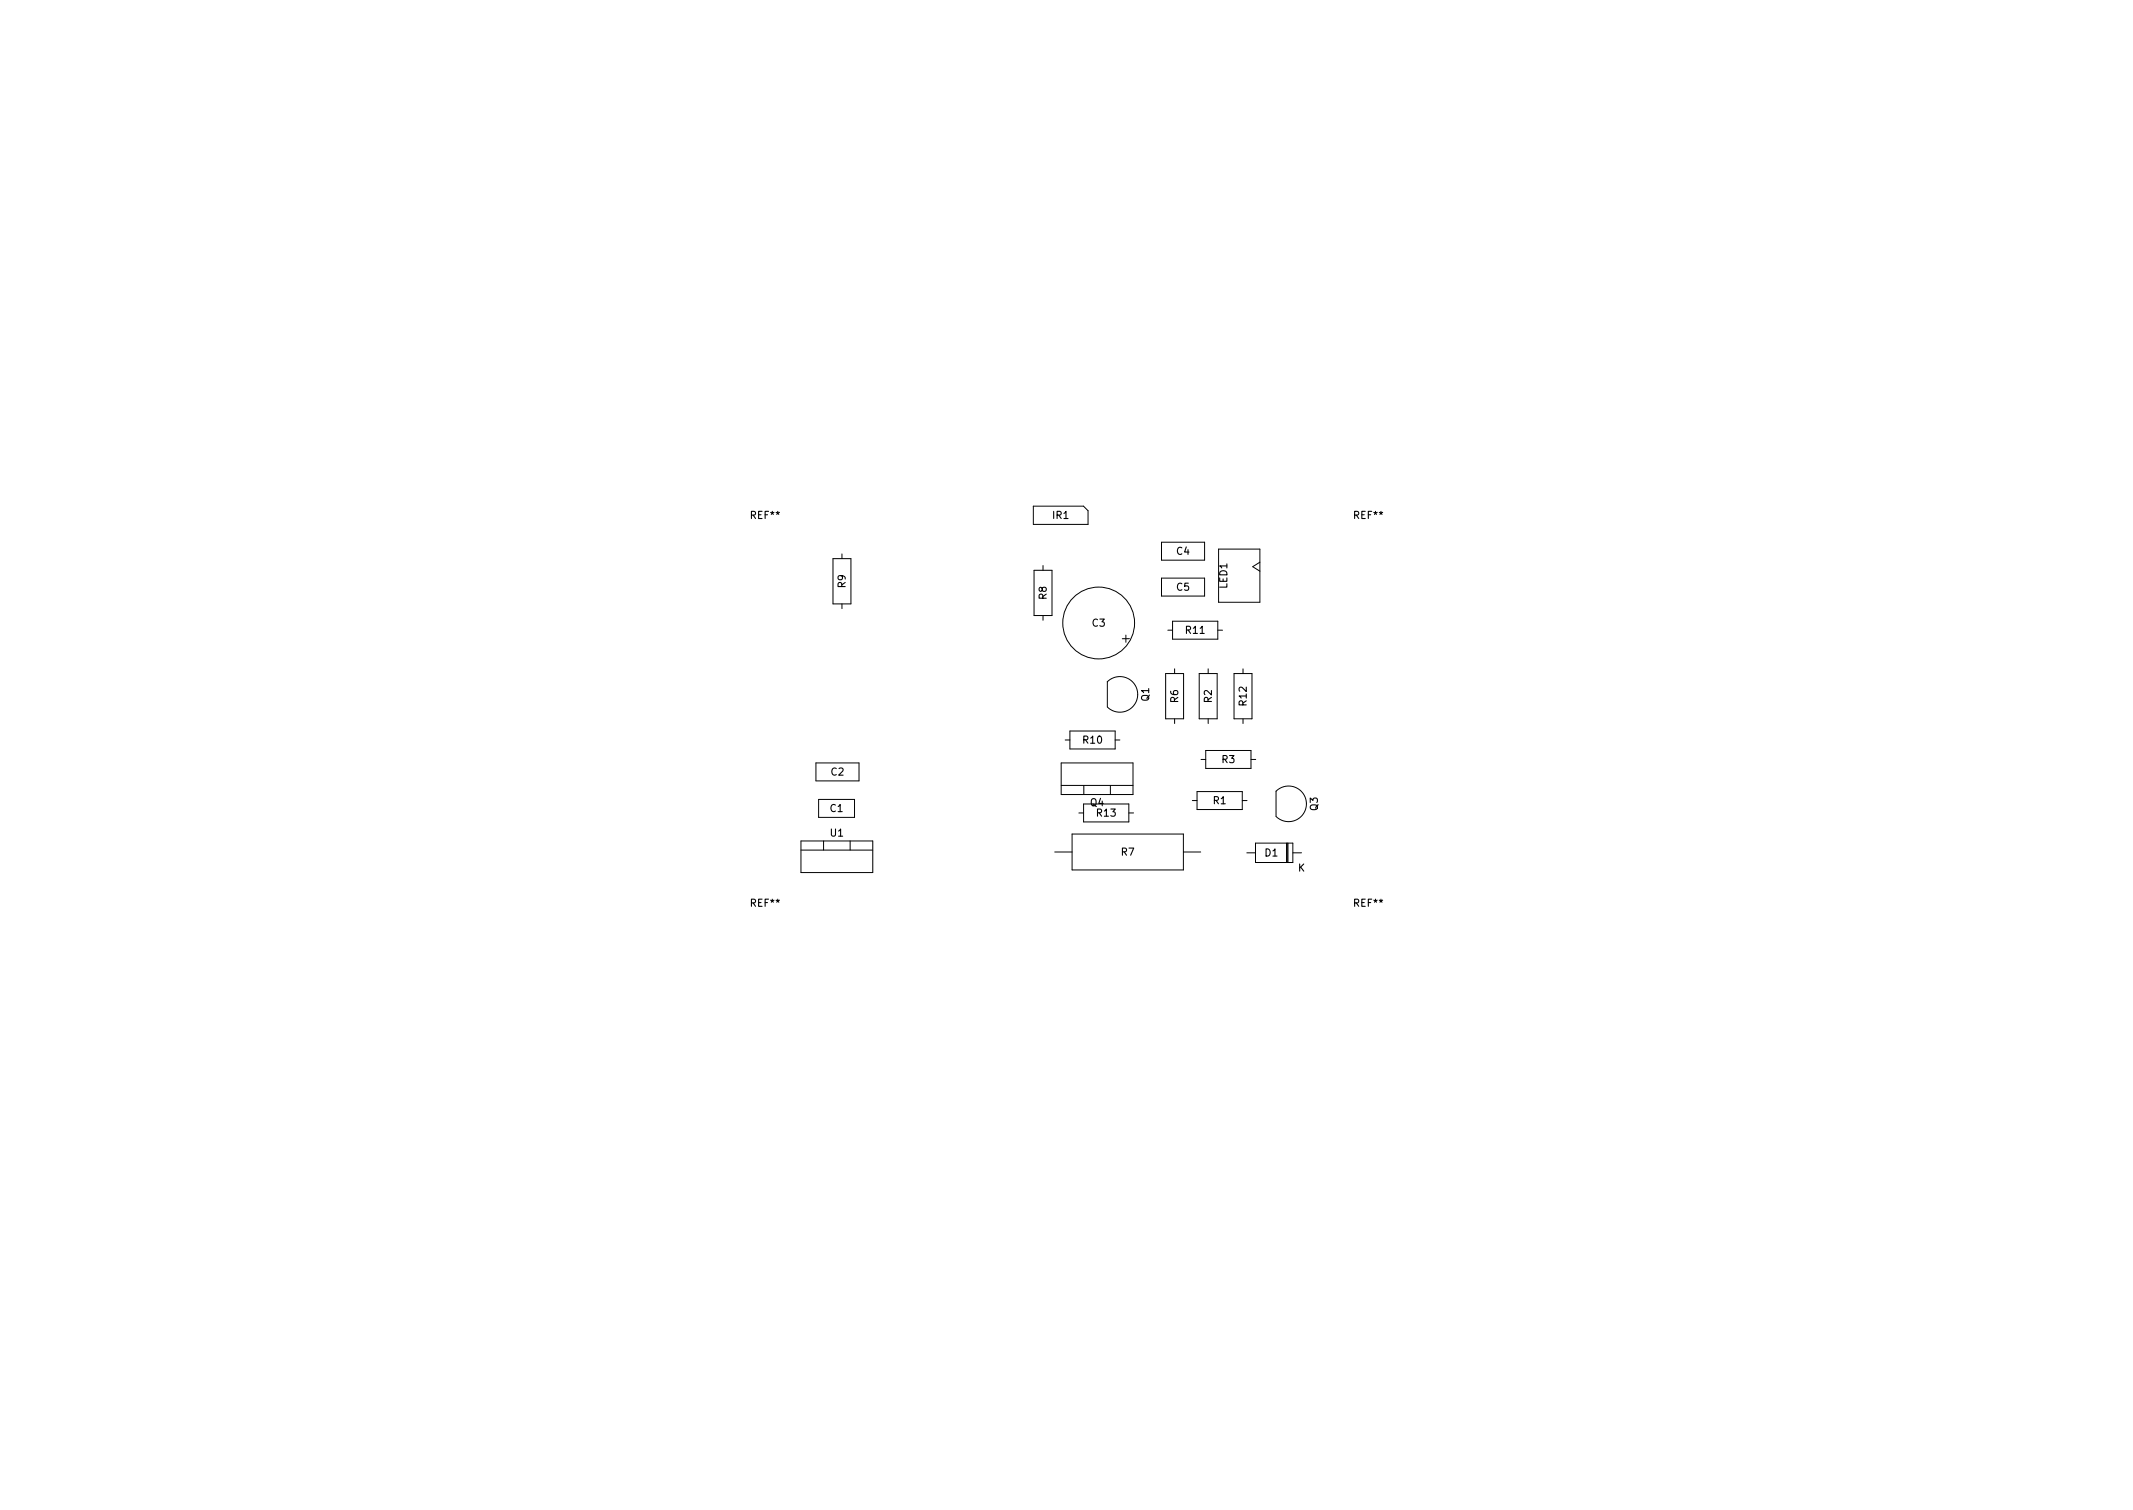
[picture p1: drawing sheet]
<svg xmlns="http://www.w3.org/2000/svg" width="297mm" height="210mm" viewBox="0 0 297 210" stroke-linecap="round" stroke-linejoin="round" font-family="sans-serif">
<defs><g id="words">
<g font-size="1.4">
<text x="104.6" y="72.2">REF**</text>
<text x="146.6" y="72.2">IR1</text>
<text x="163.9" y="77.2">C4</text>
<text x="188.6" y="72.2">REF**</text>
<text x="117.8" y="81.8" transform="rotate(-90 117.8 81.8)">R9</text>
<text x="145.8" y="83.4" transform="rotate(-90 145.8 83.4)">R8</text>
<text x="163.9" y="82.2">C5</text>
<text x="170.9" y="81.9" transform="rotate(-90 170.9 81.9)">LED1</text>
<text x="152.1" y="87.2">C3</text>
<text x="165.2" y="88.2">R11</text>
<text x="160" y="97.6" transform="rotate(-90 160 97.6)">Q1</text>
<text x="164.1" y="97.8" transform="rotate(-90 164.1 97.8)">R6</text>
<text x="168.7" y="97.8" transform="rotate(-90 168.7 97.8)">R2</text>
<text x="173.6" y="98.2" transform="rotate(-90 173.6 98.2)">R12</text>
<text x="115.7" y="108">C2</text>
<text x="150.9" y="103.5">R10</text>
<text x="170.2" y="106.2">R3</text>
<text x="115.6" y="113.1">C1</text>
<text x="151.9" y="112.3">Q4</text>
<text x="152.8" y="113.7">R13</text>
<text x="169" y="112">R1</text>
<text x="183.5" y="112.9" transform="rotate(-90 183.5 112.9)">Q3</text>
<text x="115.7" y="116.5">U1</text>
<text x="156.2" y="119.1">R7</text>
<text x="176.2" y="119.2">D1</text>
<text x="180.7" y="121.3">K</text>
<text x="104.6" y="126.2">REF**</text>
<text x="188.6" y="126.2">REF**</text>
</g>
</g></defs>
<g fill="none" stroke="#000" stroke-width=".14">
<path d="M116 77.8h2.5v6.3h-2.5zM117.2 77.1v.7M143.9 70.5h7l.6 .6v1.9h-7.6zM144 79.4h2.5v6.3h-2.5zM145.2 78.7v.7M161.7 75.5h6v2.5h-6zM169.7 76.5h5.7v7.4h-5.7zM175.4 78.3l-1 .6 1 .6M117.2 84.1v.6M145.2 85.7v.7M154.2 94.9a2.48 2.48 0 0 1 3.5 0 2.48 2.48 0 0 1 0 3.5 2.48 2.48 0 0 1-3.5 0M154.2 94.9v3.5"/>
<path d="M156.3 88.9h1M156.8 88.4v1M161.7 80.5h6v2.5h-6zM162.3 93.8h2.5v6.3h-2.5zM162.6 87.7h.7M163.3 86.5h6.3v2.5h-6.3zM163.6 93.1v.7M167 93.8h2.5v6.3h-2.5zM168.3 93.1v.7M169.6 87.7h.7M171.9 93.8h2.4v6.3h-2.4zM173.1 93.1v.7"/>
<path d="M111.5 118.4h10M111.5 117.1h10v4.4h-10zM113.6 106.2h6v2.5h-6zM114 111.3h5v2.5h-5zM114.7 117.1v1.3M118.4 117.1v1.3M146.9 118.6h2.4M147.8 106.2h10v4.4h-10zM147.8 109.4h10M148.3 103h.7M149 101.8h6.3v2.5h-6.3zM149.3 116.1h15.5v5h-15.5z"/>
<path d="M150.2 113.2h.7M150.9 111.9h6.3v2.5h-6.3zM150.9 109.4v1.2M154.6 109.4v1.2M155.3 103h.7M157.2 113.2h.7M163.6 100.1v.6M164.8 118.6h2.4M166 111.5h.7M166.7 110.2h6.3v2.5h-6.3zM167.3 105.7h.6M167.9 104.5h6.3v2.5h-6.3z"/>
<path d="M168.3 100.1v.6M173 111.5h.7M173.1 100.1v.6M173.6 118.7h1.2M174.2 105.7h.7M174.8 117.4h5.2v2.7h-5.2zM177.7 110.2v3.5a2.48 2.48 0 0 0 3.5 0 2.48 2.48 0 0 0 0-3.5 2.48 2.48 0 0 0-3.5 0M179.2 117.4v2.7M179.3 117.4v2.7M179.4 117.4v2.7M180 118.7h1.3"/>
<circle cx="153" cy="86.7" r="5"/>
</g>
<use href="#words"/>
</svg>
